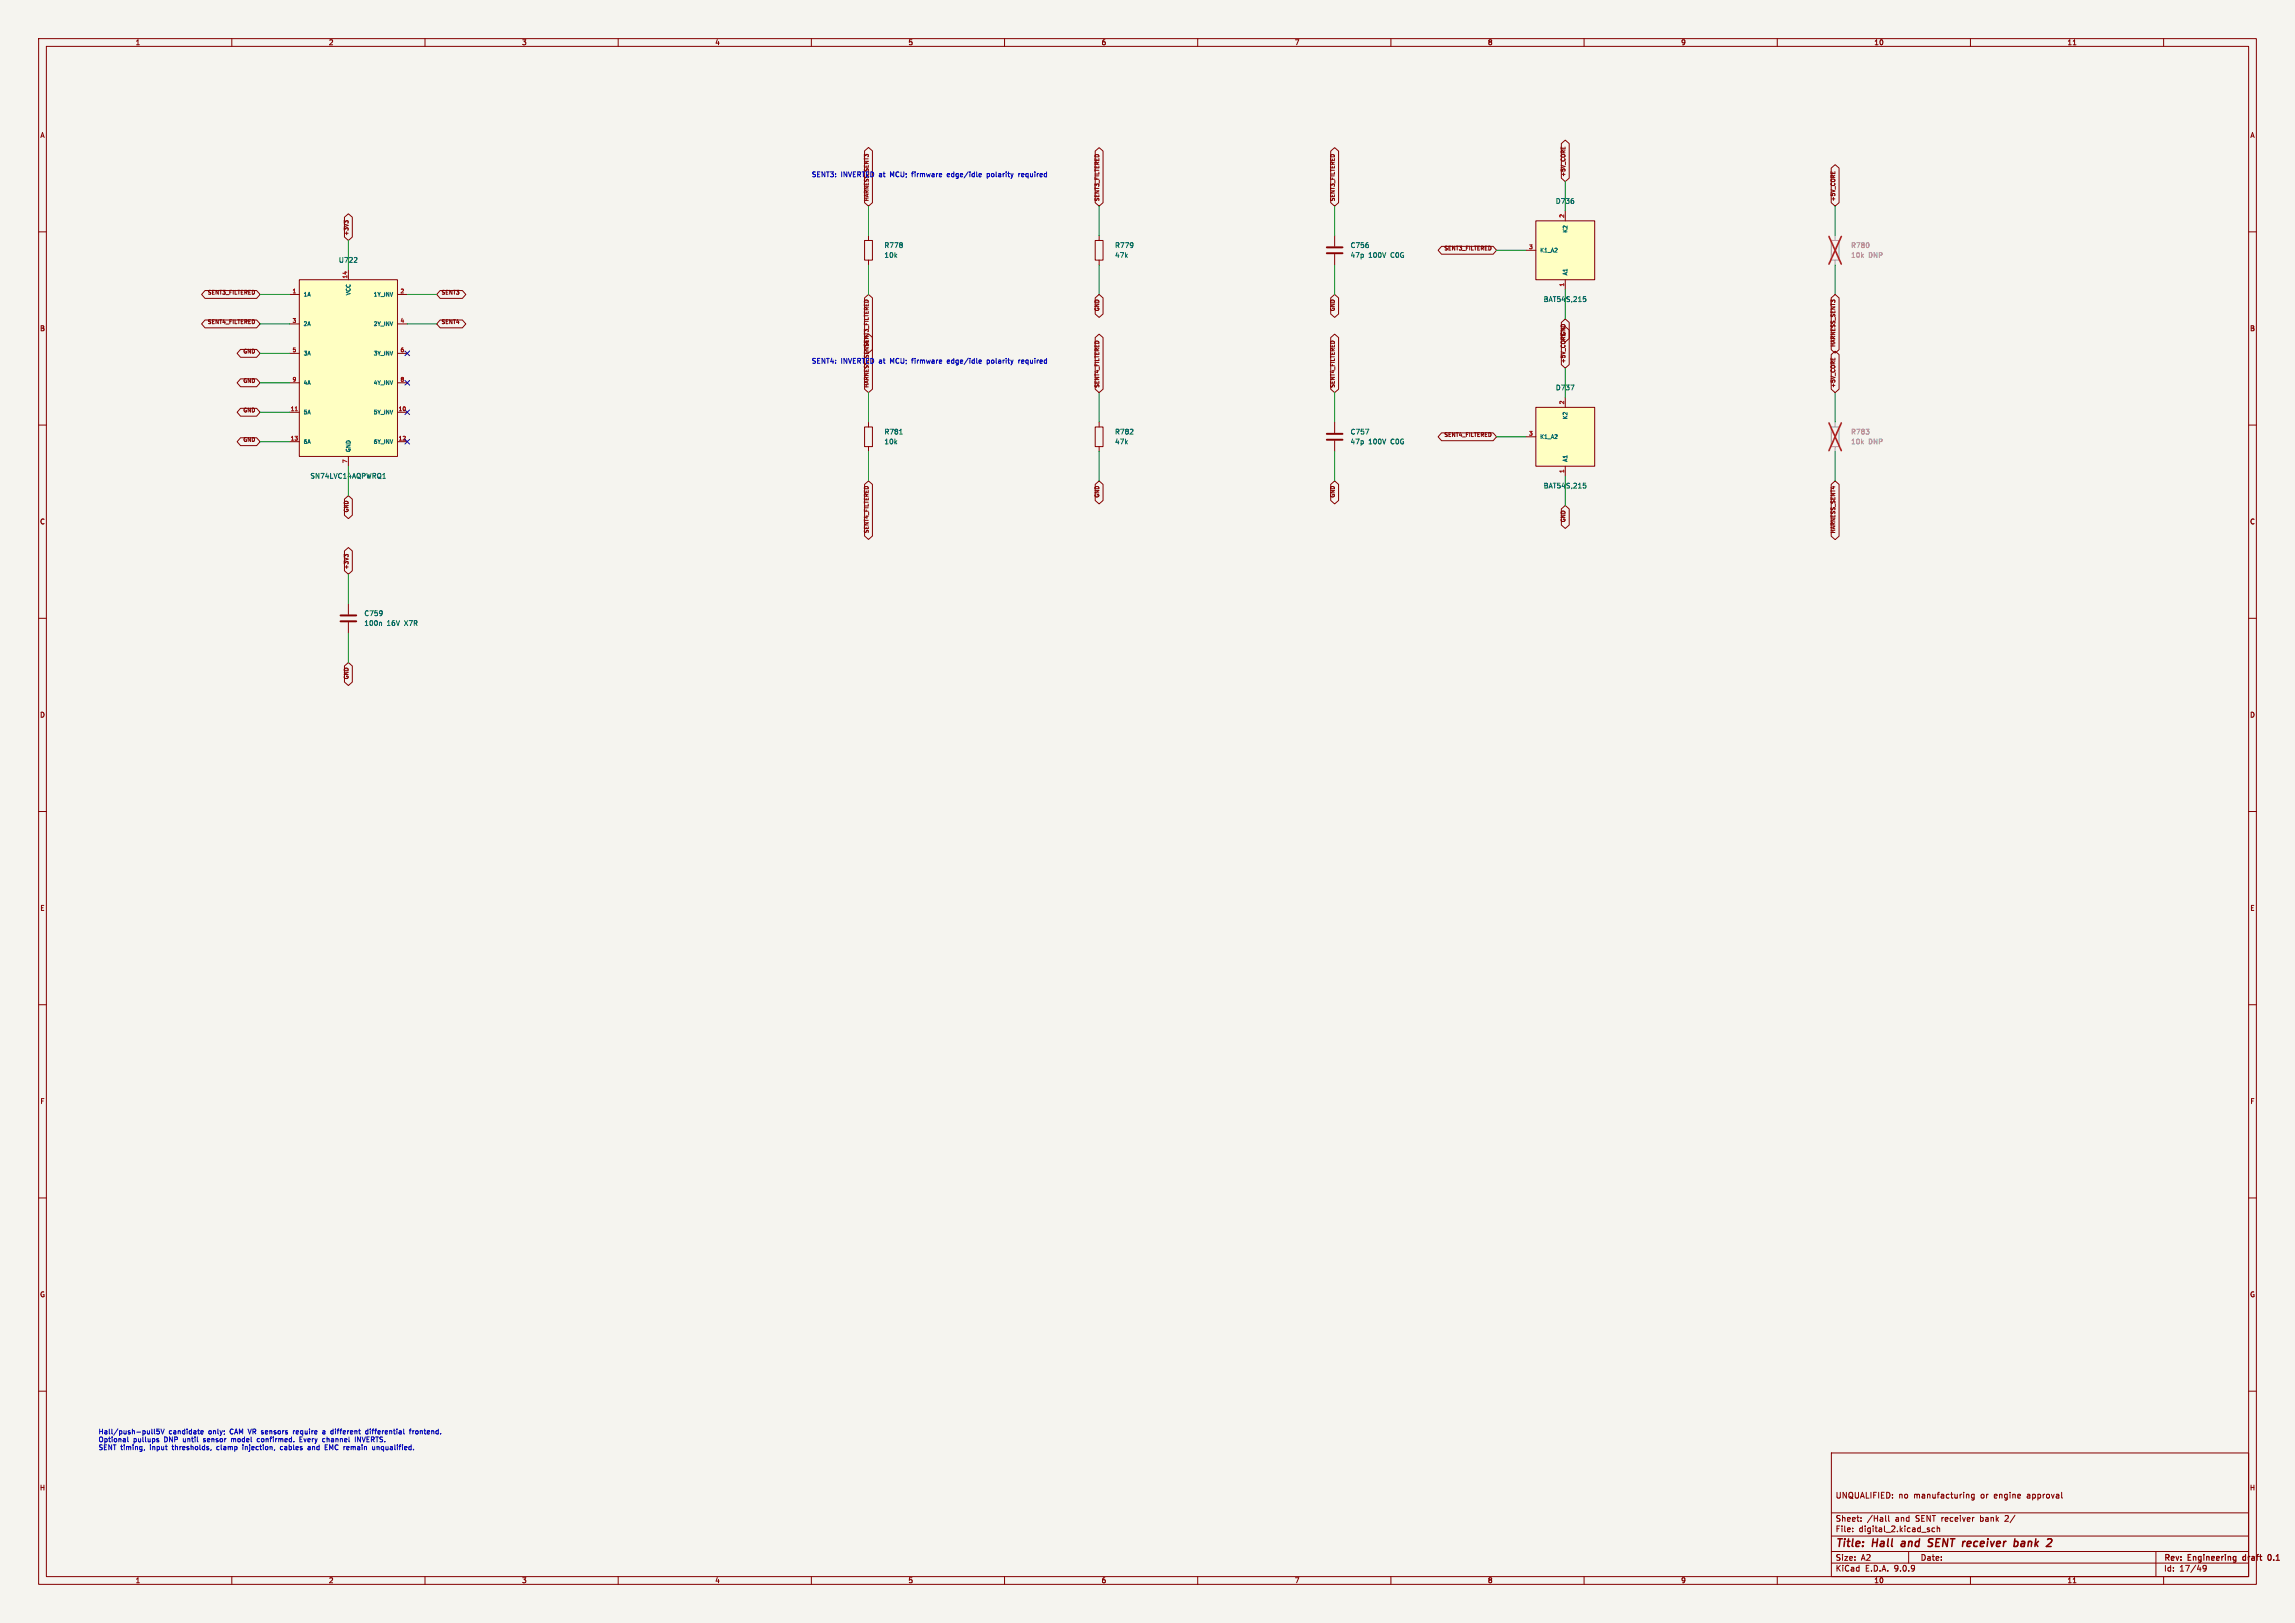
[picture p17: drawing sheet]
<svg xmlns="http://www.w3.org/2000/svg" width="594mm" height="420mm" viewBox="0 0 594 420" stroke-linecap="round" stroke-linejoin="round" font-family="sans-serif">
<defs><g id="words">
<g font-size="2.8" fill="#840000">
<text x="475" y="400.9">Title:</text>
<text x="484.7" y="400.9">Hall</text>
<text x="493" y="400.9">and</text>
<text x="500.7" y="400.9">SENT receiver</text>
<text x="524.5" y="400.9">bank</text>
</g>
<g font-size="2.1" fill="#840000">
<text x="475" y="388">UNQUALIFIED:</text>
<text x="491.4" y="388">no</text>
<text x="495.4" y="388">manufacturing</text>
<text x="512.8" y="388">or</text>
<text x="516.4" y="388">engine</text>
<text x="525.1" y="388">approval</text>
<text x="475" y="394">Sheet:</text>
<text x="483.2" y="394">/Hall</text>
<text x="490.6" y="394">and</text>
<text x="496" y="394">SENT receiver</text>
<text x="512.9" y="394">bank</text>
<text x="519.5" y="394">2/</text>
<text x="475" y="396.7">File:</text>
<text x="481.1" y="396.7">digital_2.kicad_sch</text>
<text x="475" y="406.9">KiCad</text>
<text x="475" y="404.1">Size:</text>
<text x="481.7" y="404.1">A2</text>
<text x="482.7" y="406.9">E.D.A.</text>
<text x="490.3" y="406.9">9.0.9</text>
<text x="497" y="404.1">Date:</text>
<text x="560" y="404.3">Rev:</text>
<text x="560" y="406.9">Id:</text>
<text x="564.1" y="406.9">17/49</text>
<text x="566.4" y="404.3">Engineering</text>
<text x="581.2" y="404.3">draft</text>
<text x="588.3" y="404.3">0.1</text>
</g>
<g font-size="1.8" fill="#840000">
<text x="35" y="11.9">1</text>
<text x="85" y="11.9">2</text>
<text x="135" y="11.9">3</text>
<text x="185" y="11.9">4</text>
<text x="235" y="11.9">5</text>
<text x="285" y="11.9">6</text>
<text x="335" y="11.9">7</text>
<text x="385" y="11.9">8</text>
<text x="435" y="11.9">9</text>
<text x="485" y="11.9">10</text>
<text x="535" y="11.9">11</text>
<text x="10.3" y="35.9">A</text>
<text x="582.3" y="35.9">A</text>
<text x="10.3" y="85.9">B</text>
<text x="582.3" y="85.9">B</text>
<text x="10.3" y="135.9">C</text>
<text x="582.3" y="135.9">C</text>
<text x="10.3" y="185.9">D</text>
<text x="582.3" y="185.9">D</text>
<text x="10.3" y="235.9">E</text>
<text x="582.3" y="235.9">E</text>
<text x="10.3" y="285.9">F</text>
<text x="582.3" y="285.9">F</text>
<text x="10.3" y="335.9">G</text>
<text x="582.3" y="335.9">G</text>
<text x="10.2" y="385.9">H</text>
<text x="582.2" y="385.9">H</text>
<text x="35" y="409.9">1</text>
<text x="85" y="409.9">2</text>
<text x="135" y="409.9">3</text>
<text x="185" y="409.9">4</text>
<text x="235" y="409.9">5</text>
<text x="285" y="409.9">6</text>
<text x="335" y="409.9">7</text>
<text x="385" y="409.9">8</text>
<text x="435" y="409.9">9</text>
<text x="485" y="409.9">10</text>
<text x="535" y="409.9">11</text>
</g>
<g font-size="1.8" fill="#0000c2">
<text x="210" y="46.2">SENT3:</text>
<text x="217.6" y="46.2">INVERTED at</text>
<text x="230.7" y="46.2">MCU;</text>
<text x="236.5" y="46.2">firmware</text>
<text x="245.9" y="46.2">edge/idle</text>
<text x="256.3" y="46.2">polarity</text>
<text x="264.7" y="46.2">required</text>
<text x="210" y="94.4">SENT4:</text>
<text x="217.6" y="94.4">INVERTED at</text>
<text x="230.7" y="94.4">MCU;</text>
<text x="236.5" y="94.4">firmware</text>
<text x="245.9" y="94.4">edge/idle</text>
<text x="256.3" y="94.4">polarity</text>
<text x="264.7" y="94.4">required</text>
<text x="25.4" y="371.5">Hall/push-pull5V</text>
<text x="43.7" y="371.5">candidate</text>
<text x="54.1" y="371.5">only;</text>
<text x="59.8" y="371.5">CAM VR sensors</text>
<text x="76.8" y="371.5">require</text>
<text x="84.6" y="371.5">a</text>
<text x="86.9" y="371.5">different</text>
<text x="96.1" y="371.5">differential</text>
<text x="107.7" y="371.5">frontend.</text>
<text x="25.4" y="373.5">Optional</text>
<text x="25.4" y="375.6">SENT timing,</text>
<text x="34.5" y="373.5">pullups</text>
<text x="38.9" y="375.6">input</text>
<text x="42.6" y="373.5">DNP</text>
<text x="44.9" y="375.6">thresholds,</text>
<text x="47.7" y="373.5">until</text>
<text x="53.1" y="373.5">sensor</text>
<text x="56.6" y="375.6">clamp</text>
<text x="60.5" y="373.5">model</text>
<text x="63.5" y="375.6">injection,</text>
<text x="67.4" y="373.5">confirmed.</text>
<text x="73.4" y="375.6">cables</text>
<text x="78.6" y="373.5">Every</text>
<text x="80.8" y="375.6">and</text>
<text x="84.8" y="373.5">channel</text>
<text x="85.4" y="375.6">EMC remain</text>
<text x="93.4" y="373.5">INVERTS.</text>
<text x="98.1" y="375.6">unqualified.</text>
</g>
<g font-size="1.8" fill="#006464">
<text x="402.6" y="52.9">D736</text>
<text x="228.8" y="64.4">R778</text>
<text x="288.5" y="64.4">R779</text>
<text x="349.4" y="64.4">C756</text>
<text x="87.6" y="68.2">U722</text>
<text x="228.8" y="66.9">10k</text>
<text x="288.5" y="66.9">47k</text>
<text x="349.4" y="66.9">47p</text>
<text x="354.2" y="66.9">100V</text>
<text x="360.1" y="66.9">C0G</text>
<text x="399.4" y="78.3">BAT54S,215</text>
<text x="402.6" y="101.2">D737</text>
<text x="228.8" y="112.6">R781</text>
<text x="288.5" y="112.6">R782</text>
<text x="349.4" y="112.6">C757</text>
<text x="228.8" y="115.2">10k</text>
<text x="288.5" y="115.2">47k</text>
<text x="349.4" y="115.2">47p</text>
<text x="354.2" y="115.2">100V</text>
<text x="360.1" y="115.2">C0G</text>
<text x="80.2" y="124.1">SN74LVC14AQPWRQ1</text>
<text x="399.4" y="126.6">BAT54S,215</text>
<text x="94.2" y="159.6">C759</text>
<text x="94.2" y="162.2">100n</text>
<text x="100.1" y="162.2">16V</text>
<text x="104.8" y="162.2">X7R</text>
</g>
<g font-size="1.8" fill="#939391">
<text x="479" y="64.4">R780</text>
<text x="479" y="66.9">10k</text>
<text x="483.6" y="66.9">DNP</text>
<text x="479" y="112.6">R783</text>
<text x="479" y="115.2">10k</text>
<text x="483.6" y="115.2">DNP</text>
</g>
<g font-size="1.4" fill="#840000">
<text x="405.2" y="45.8" transform="rotate(-90 405.2 45.8)">+5V_CORE</text>
<text x="224.9" y="52.2" transform="rotate(-90 224.9 52.2)">HARNESS_SENT3</text>
<text x="284.6" y="52.2" transform="rotate(-90 284.6 52.2)">SENT3_FILTERED</text>
<text x="345.5" y="52.2" transform="rotate(-90 345.5 52.2)">SENT3_FILTERED</text>
<text x="475.1" y="52.2" transform="rotate(-90 475.1 52.2)">+5V_CORE</text>
<text x="90.2" y="61.1" transform="rotate(-90 90.2 61.1)">+3V3</text>
<text x="373.7" y="64.8">SENT3_FILTERED</text>
<text x="53.6" y="76.3">SENT3_FILTERED</text>
<text x="114.2" y="76.3">SENT3</text>
<text x="53.6" y="83.9">SENT4_FILTERED</text>
<text x="114.2" y="83.9">SENT4</text>
<text x="284.6" y="80.7" transform="rotate(-90 284.6 80.7)">GND</text>
<text x="345.5" y="80.7" transform="rotate(-90 345.5 80.7)">GND</text>
<text x="224.9" y="89.9" transform="rotate(-90 224.9 89.9)">SENT3_FILTERED</text>
<text x="475.1" y="89.9" transform="rotate(-90 475.1 89.9)">HARNESS_SENT3</text>
<text x="62.8" y="91.5">GND</text>
<text x="405.2" y="94.1" transform="rotate(-90 405.2 94.1)">+5V_COREGND</text>
<text x="62.8" y="99.1">GND</text>
<text x="224.9" y="100.5" transform="rotate(-90 224.9 100.5)">HARNESS_SENT4</text>
<text x="284.6" y="100.5" transform="rotate(-90 284.6 100.5)">SENT4_FILTERED</text>
<text x="345.5" y="100.5" transform="rotate(-90 345.5 100.5)">SENT4_FILTERED</text>
<text x="475.1" y="100.5" transform="rotate(-90 475.1 100.5)">+5V_CORE</text>
<text x="62.8" y="106.8">GND</text>
<text x="373.7" y="113.1">SENT4_FILTERED</text>
<text x="62.8" y="114.4">GND</text>
<text x="284.6" y="129" transform="rotate(-90 284.6 129)">GND</text>
<text x="345.5" y="129" transform="rotate(-90 345.5 129)">GND</text>
<text x="90.2" y="132.8" transform="rotate(-90 90.2 132.8)">GND</text>
<text x="405.2" y="135.3" transform="rotate(-90 405.2 135.3)">GND</text>
<text x="224.9" y="138.1" transform="rotate(-90 224.9 138.1)">SENT4_FILTERED</text>
<text x="475.1" y="138.2" transform="rotate(-90 475.1 138.2)">HARNESS_SENT4</text>
<text x="90.2" y="147.4" transform="rotate(-90 90.2 147.4)">+3V3</text>
<text x="90.2" y="175.9" transform="rotate(-90 90.2 175.9)">GND</text>
</g>
<g font-size="1.4" fill="#a90000">
<text x="404.9" y="56.5" transform="rotate(-90 404.9 56.5)">2</text>
<text x="395.6" y="64.5">3</text>
<text x="75.6" y="75.9">1</text>
<text x="89.9" y="72.2" transform="rotate(-90 89.9 72.2)">14</text>
<text x="103.5" y="75.9">2</text>
<text x="404.9" y="74.3" transform="rotate(-90 404.9 74.3)">1</text>
<text x="75.6" y="83.6">3</text>
<text x="103.5" y="83.6">4</text>
<text x="75.6" y="91.2">5</text>
<text x="103.5" y="91.2">6</text>
<text x="75.6" y="98.8">9</text>
<text x="103.5" y="98.8">8</text>
<text x="75.1" y="106.4">11</text>
<text x="103" y="106.4">10</text>
<text x="404.9" y="104.8" transform="rotate(-90 404.9 104.8)">2</text>
<text x="395.6" y="112.8">3</text>
<text x="75.1" y="114">13</text>
<text x="89.9" y="120" transform="rotate(-90 89.9 120)">7</text>
<text x="103" y="114">12</text>
<text x="404.9" y="122.5" transform="rotate(-90 404.9 122.5)">1</text>
</g>
<g font-size="1.4" fill="#006464">
<text x="398.5" y="65.5">K1_A2</text>
<text x="405.9" y="60.4" transform="rotate(-90 405.9 60.4)">K2</text>
<text x="405.9" y="71.4" transform="rotate(-90 405.9 71.4)">A1</text>
<text x="78.5" y="76.9">1A</text>
<text x="90.9" y="76.6" transform="rotate(-90 90.9 76.6)">VCC</text>
<text x="96.6" y="76.9">1Y_INV</text>
<text x="78.5" y="84.6">2A</text>
<text x="96.6" y="84.6">2Y_INV</text>
<text x="78.5" y="92.2">3A</text>
<text x="96.6" y="92.2">3Y_INV</text>
<text x="78.5" y="99.8">4A</text>
<text x="96.6" y="99.8">4Y_INV</text>
<text x="78.5" y="107.4">5A</text>
<text x="96.6" y="107.4">5Y_INV</text>
<text x="398.5" y="113.8">K1_A2</text>
<text x="405.9" y="108.7" transform="rotate(-90 405.9 108.7)">K2</text>
<text x="78.5" y="115">6A</text>
<text x="90.9" y="117.1" transform="rotate(-90 90.9 117.1)">GND</text>
<text x="96.6" y="115">6Y_INV</text>
<text x="405.9" y="119.6" transform="rotate(-90 405.9 119.6)">A1</text>
</g>
</g></defs>
<path d="M0 0h594v420h-594z" fill="#f5f4ef" stroke="#f5f4ef" stroke-width=".26"/>
<g fill="none" stroke="#840000" stroke-width=".26">
<path d="M10 10h574v400h-574zM12 12h570v396h-570zM60 10v2M110 10v2M160 10v2M210 10v2M260 10v2M310 10v2M360 10v2M410 10v2M460 10v2M510 10v2"/>
<path d="M536.6 11.6h.7M560 10v2M10 60h2M223.8 62.2h2v5.1h-2zM224.8 61v1.2M224.8 67.3v1.3M582 60h2M10 110h2M582 110h2M90.2 156.2v2.8M10 160h2M90.2 161v2.8"/>
<path d="M582 160h2M10 210h2M582 210h2M10 260h2M582 260h2M10 310h2M582 310h2M10 360h2M474 376h108v32h-108zM582 360h2M474 397.5h108M474 391.5h108"/>
<path d="M479.5 396.2v.2M479.5 395.4v.2M481.7 393.5v.2M481.7 392.7v.2M488 392.2v1.3l.2 .2M488.8 392.2v1.3l.2 .2M499.2 395.9l.3 .2-.3 .3M499.2 395.4h.2M500.7 395.4h-.4l-.3 .3 .2 .6h.5M501.4 395.5l.6-.1v1M501.4 394.9v1.5M509.2 386.7l.4 .2v.8"/>
<path d="M510.8 392.7h.2M511 386.7h-.5l-.3 .3 .2 .6h.6M511 386.7v1.2l-.3 .3-.4-.1M533.7 387.6l.1 .1M60 408v2M110 408v2M160 408v2M210 408v2M260 408v2M310 408v2M360 408v2M410 408v2"/>
<path d="M460 408v2M474 404.5h108M474 401.5h108M494 401.5v3M510 408v2M536.6 409.6h.7M558 401.5v6.5M560 408v2M570.2 405.4v.3l.3 .3 .5-.3M571 405.4v.8l-.3 .3-.4 .1"/>
</g>
<path d="M580.6 402.9v.7M587.7 402.4l-.2-.1a.8 .8 0 0 0-.5 .7 .8 .8 0 0 0 .5 .8l.2-.2" fill="none" stroke="#840000" stroke-width=".3"/>
<path d="M492.2 399.5l-.1 .4 .2 .3M500.1 398.2l-.7 .1-.3 .5 .2 .3 .7 .2M523.8 398.9l-.6 .1M523.8 399.4l-.7 .1-.1 .4 .3 .3h.4M500 400l-.3 .2-.7-.1" fill="none" stroke="#840000" stroke-width=".4"/>
<path d="M88.1 159.3h4.1M88.1 160.8h4.1" fill="none" stroke="#840000" stroke-width=".51"/>
<path d="M98.6 161l.2 .2v.7" fill="none" stroke="#006464" stroke-width=".26"/>
<path d="M77.5 72.4h25.4v45.7h-25.4z" fill="#ffffc2"/>
<g fill="none" stroke="#840000" stroke-width=".26">
<path d="M74.9 76.2h2.6M77.5 72.4h25.4v45.7h-25.4zM90.2 69.9v2.5M102.9 76.2h2.5M283.5 62.2h2v5.1h-2zM284.5 61v1.2M284.5 67.3v1.3M345.4 61v2.8M345.4 65.8v2.8M74.9 83.8h2.6M74.9 91.4h2.6M74.9 99.1h2.6"/>
<path d="M102.9 83.8h2.5M102.9 91.4h2.5M102.9 99.1h2.5M74.9 106.7h2.6M74.9 114.3h2.6M90.2 118.1v2.6M102.9 106.7h2.5M102.9 114.3h2.5M223.8 110.5h2v5.1h-2zM224.8 109.2v1.3M224.8 115.6v1.2M283.5 110.5h2v5.1h-2z"/>
<path d="M284.5 109.2v1.3M284.5 115.6v1.2M345.4 109.2v2.8M345.4 114v2.8"/>
</g>
<path d="M76.4 106.3h.6" fill="none" stroke="#a90000" stroke-width=".26"/>
<path d="M91.6 67.9h.8M92.3 66.7v.5M232.8 112.3h.8M353.4 111.1h.9l-.6 1.2M99.1 123.8h.7M99.3 122.7l.1-.2v1.3" fill="none" stroke="#006464" stroke-width=".26"/>
<path d="M474 62.2h2v5.1h-2zM475 61v1.2M475 67.3v1.3" fill="none" stroke="#9c9b98" stroke-width=".26"/>
<path d="M473.4 61.2l3.2 7.2M476.6 61.2l-3.2 7.2" fill="none" stroke="#e12e31" stroke-width=".46"/>
<path d="M343.4 64h4.1M343.4 65.5h4.1M343.4 112.3h4.1M343.4 113.8h4.1" fill="none" stroke="#840000" stroke-width=".51"/>
<path d="M397.5 105.4h15.2v15.3h-15.2z" fill="#ffffc2"/>
<path d="M395 113h2.5M397.5 105.4h15.2v15.3h-15.2zM405.1 102.9v2.5M405.1 120.7v2.5" fill="none" stroke="#840000" stroke-width=".26"/>
<path d="M406.6 99.6h.8l-.5 1.3M409.8 125h.6M409.9 125.5l.6 .3-.1 .4-.5 .1" fill="none" stroke="#006464" stroke-width=".26"/>
<path d="M397.5 57.2h15.2v15.2h-15.2z" fill="#ffffc2"/>
<g fill="none" stroke="#840000" stroke-width=".26">
<path d="M223.8 39l1-.8 1 .8v13.5l-1 .8-1-.8zM283.5 39.1l1-.9 1 .9v13.4l-1 .8-1-.8zM344.4 39.1l1-.9 1.1 .9v13.4l-1.1 .8-1-.8zM404.1 37.1l1-.8 1 .8v9l-1 .9-1-.9zM89.2 56.2l1-.9 1 .9v5.1l-1 .9-1-.9zM89.5 57.5l-.4-.4v.6M89.5 57.3l.2-.2 .4 .2M397.5 57.2h15.2v15.2h-15.2zM405.1 54.6v2.6M474 43.5l1-.9 1 .9v9l-1 .8-1-.8zM53.1 75.2h13.3l.9 1-.9 1h-13.3l-.9-1zM113.9 75.2h5.8l.9 1-.9 1h-5.8l-.9-1z"/>
<path d="M223.8 77.1l1-.9 1 .9v13.3l-1 .9-1-.9zM283.5 77.1l1-.9 1 .9v4.2l-1 .8-1-.8zM344.4 77.1l1-.9 1.1 .9v4.2l-1.1 .8-1-.8zM373.1 63.8h13.4l.8 1-.8 1h-13.4l-.9-1zM395 64.8h2.5M405.1 72.4v2.5M474 77.1l1-.9 1 .9v13.4l-1 .9-1-.9zM53.1 82.8h13.3l.9 1-.9 1h-13.3l-.9-1zM62.3 90.4h4.1l.9 1-.9 1.1h-4.1l-.9-1.1zM62.3 98h4.1l.9 1.1-.9 1h-4.1l-.9-1zM113.9 82.8h5.8l.9 1-.9 1h-5.8l-.9-1zM223.8 87.3l1-.9 1 .9v13.4l-1 .9-1-.9z"/>
<path d="M283.5 87.4l1-.9 1 .9v13.3l-1 .9-1-.9zM344.4 87.4l1-.9 1.1 .9v13.3l-1.1 .9-1-.9zM404.1 83.4l1-.8 1 .8v4.2l-1 .9-1-.9zM404.1 85.4l1-.9 1 .9v9l-1 .9-1-.9zM474 91.8l1-.9 1 .9v8.9l-1 .9-1-.9zM62.3 113.3h4.1l.9 1-.9 1h-4.1l-.9-1zM62.3 105.7h4.1l.9 1-.9 1h-4.1l-.9-1zM373.1 112h13.4l.8 1-.8 1h-13.4l-.9-1zM89.2 129.2l1-.9 1 .9v4.1l-1 .9-1-.9zM223.8 125.3l1-.8 1 .8v13.4l-1 .9-1-.9zM283.5 125.3l1-.8 1 .8v4.2l-1 .9-1-.9zM344.4 125.3l1-.8 1.1 .8v4.2l-1.1 .9-1-.9z"/>
<path d="M404.1 131.7l1-.9 1 .9v4.2l-1 .9-1-.9zM474 125.3l1-.8 1 .8v13.5l-1 .8-1-.8zM89.2 142.6l1-.9 1 .9v5.1l-1 .9-1-.9zM89.5 143.8l-.4-.3v.6M89.5 143.7l.2-.2 .4 .2M89.2 172.3l1-.8 1 .8v4.2l-1 .9-1-.9z"/>
</g>
<path d="M409.8 76.8h.6M409.9 77.3l.6 .2-.1 .4-.5 .1" fill="none" stroke="#006464" stroke-width=".26"/>
<path d="M474 110.5h2v5.1h-2zM475 109.2v1.3M475 115.6v1.2" fill="none" stroke="#9c9b98" stroke-width=".26"/>
<path d="M473.4 109.4l3.2 7.2M476.6 109.4l-3.2 7.2" fill="none" stroke="#e12e31" stroke-width=".46"/>
<g fill="none" stroke="#009600" stroke-width=".26">
<path d="M224.8 53.3v7.7M284.5 53.3v7.7M345.4 53.3v7.7M405.1 47v7.6M475 53.3v7.7M67.3 76.2h7.6M90.2 62.2v7.7M105.4 76.2h7.6M224.8 68.6v7.6M284.5 68.6v7.6M345.4 68.6v7.6M387.3 64.8h7.7"/>
<path d="M405.1 74.9v7.7M475 68.6v7.6M67.3 83.8h7.6M67.3 91.4h7.6M67.3 99.1h7.6M105.4 83.8h7.6M405.1 95.3v7.6M67.3 106.7h7.6M67.3 114.3h7.6M224.8 101.6v7.6M224.8 116.8v7.7M284.5 101.6v7.6"/>
<path d="M284.5 116.8v7.7M345.4 101.6v7.6M345.4 116.8v7.7M387.3 113h7.7M475 101.6v7.6M475 116.8v7.7M90.2 120.7v7.6M405.1 123.2v7.6M90.2 148.6v7.6M90.2 163.8v7.7"/>
</g>
<path d="M104.8 90.8l1.2 1.2M104.8 98.5l1.2 1.2M106 90.8l-1.2 1.2M106 98.5l-1.2 1.2M104.8 106.1l1.2 1.2M104.8 113.7l1.2 1.2M106 106.1l-1.2 1.2M106 113.7l-1.2 1.2" fill="none" stroke="#000084" stroke-width=".26"/>
<g fill="none" stroke="#0000c2" stroke-width=".26">
<path d="M245.4 44.9l-.2 .2 .2 .7M245.8 45.2l-.6 .1M253.5 45.7h.4M253.5 45l.3-.1 .2 .3-.6 .1M255.5 45.7l.4 .1M255.5 44.9v1.3M255.9 44.9l-.4 .1M263.7 44.9v.9M264 44.9l-.3 .2M245.4 93.2l-.2 .1 .2 .7M245.8 93.5l-.6 .1M253.5 93.2h.3l.2 .3-.6 .1"/>
<path d="M253.5 94h.4M255.5 93.2v1.2M255.5 94h.4M255.9 93.2h-.4M263.7 93.2v.8M264 93.2l-.3 .2M33.1 371.8v1.1l.1 .2M37.4 375.1l-.1 .2M39.3 369.8v1.1l.2 .2M40 369.8v1.1l.1 .2M40.6 372.6l.5 .3-.2 .2h-.3M40.6 372.3h.4"/>
<path d="M41.2 369.8h-.6v.6l.6-.1v.7h-.6M41.6 369.8l.5 1.3 .4-1.3M52 370.6l.6-.1-.1-.2-.3-.1-.2 .2v.6h.5M54 374.8v.3M54.6 375.1l-.1 .2M59.9 372.3v.8M60.1 372.3l-.2 .1M62.9 374.3v.9M67 372.3l-.4 .2v.5l.4 .1M71.1 375.1l-.1 .2M73 374.3l-.4 .3v.4l.4 .2M75.9 370.2v.9"/>
<path d="M76.3 370.2l-.4 .3M77.6 371.8v1.3h.6M80.3 374.6l-.6 .3 .2 .3 .4-.1M83.6 370.3h.4M83.7 372.3h.4M84.1 373.1h-.4M84.1 370.5l-.6 .3 .2 .3 .4-.1M84.2 375.2h.6M84.2 374.5h.4M84.2 373.9h.6M86.1 370.2l.1 .1M86.2 369.8v1.3"/>
<path d="M86.2 371l-.1 .1M92 371.8v1.3M92.6 373.1v-1.3l.7 1.3M95.2 370.3l-.3-.1-.3 .3 .1 .5h.5M95.2 369.8v1.3M96.4 374.3l.1 .8 .5-.1M97 374.3v.9M105.9 370.2h.5M106.4 369.8l-.3 .2v1.1M106.8 370.2v.9M107.2 370.2l-.4 .3"/>
</g>
<use href="#words"/>
</svg>
